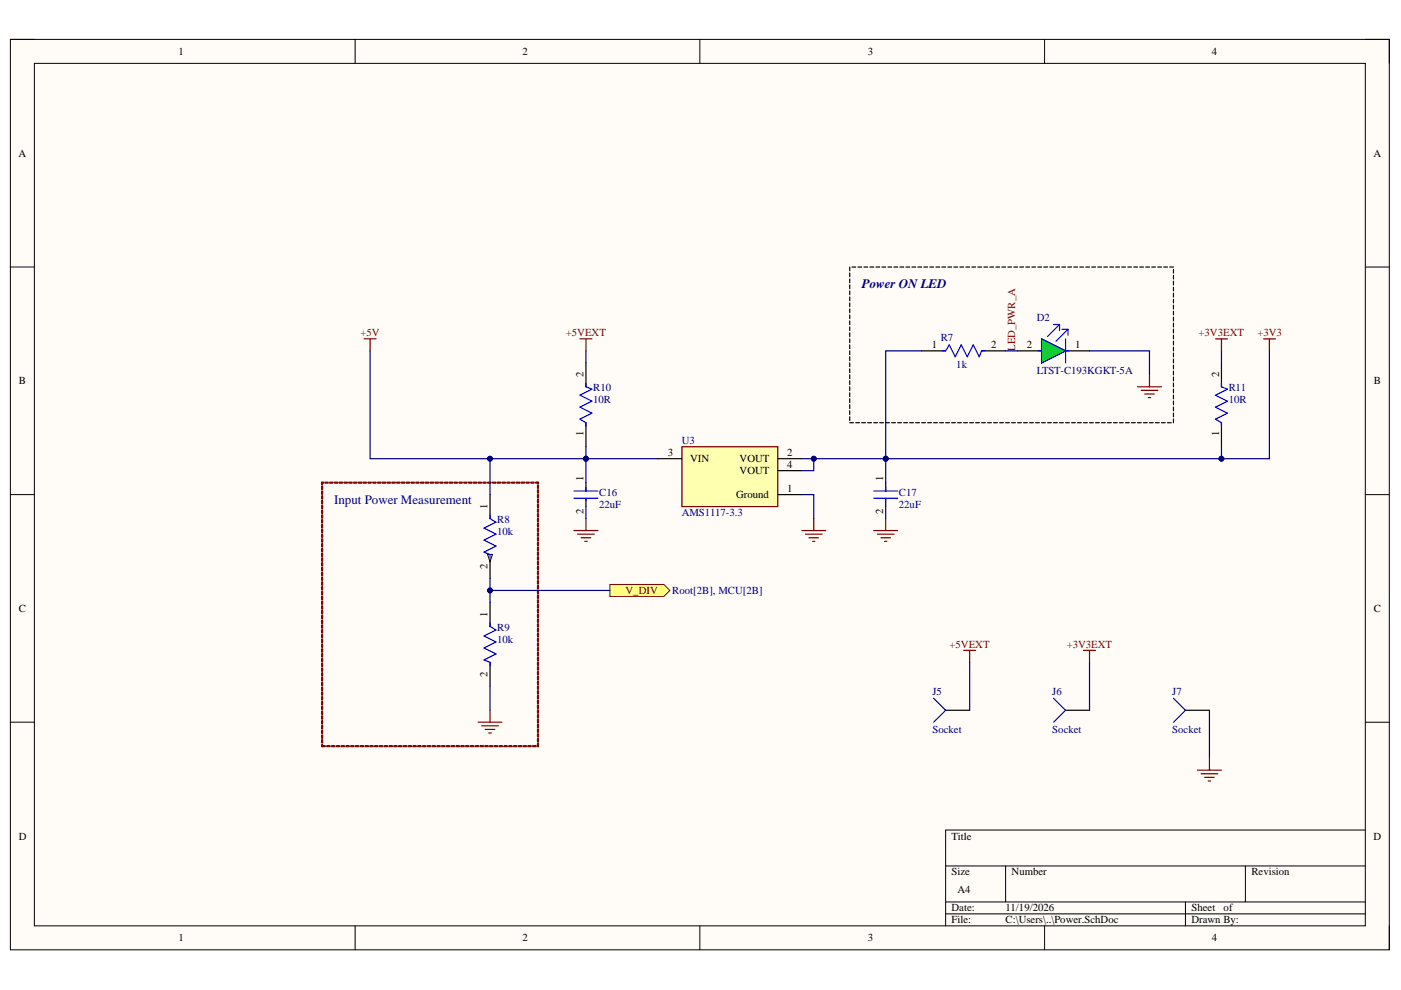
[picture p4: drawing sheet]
<svg xmlns="http://www.w3.org/2000/svg" width="297mm" height="210mm" viewBox="0 0 297 210" stroke-linecap="round" stroke-linejoin="round" font-family="sans-serif">
<defs><g id="words">
<g font-size="2.7" fill="#000080">
<text x="182.7" y="61.1">Power ON LED</text>
<text x="70.9" y="106.8">Input Power Measurement</text>
</g>
<g font-size="2.3">
<text x="37.9" y="11.7">1</text>
<text x="110.8" y="11.7">2</text>
<text x="184" y="11.7">3</text>
<text x="257" y="11.7">4</text>
<text x="3.9" y="33.2">A</text>
<text x="291.2" y="33.2">A</text>
<text x="197.6" y="73.9">1</text>
<text x="210.2" y="73.9">2</text>
<text x="217.7" y="73.9">2</text>
<text x="227.9" y="73.9">1</text>
<text x="4" y="81.5">B</text>
<text x="123.7" y="80" transform="rotate(-90 123.7 80)">2</text>
<text x="258.5" y="80" transform="rotate(-90 258.5 80)">2</text>
<text x="291.3" y="81.5">B</text>
<text x="123.7" y="92.5" transform="rotate(-90 123.7 92.5)">1</text>
<text x="258.5" y="92.5" transform="rotate(-90 258.5 92.5)">1</text>
<text x="141.6" y="96.7">3</text>
<text x="146.3" y="98">VIN</text>
<text x="156.8" y="98">VOUT</text>
<text x="156.8" y="100.5">VOUT</text>
<text x="166.9" y="96.7">2</text>
<text x="166.9" y="99.3">4</text>
<text x="103.4" y="107.9" transform="rotate(-90 103.4 107.9)">1</text>
<text x="123.7" y="102.1" transform="rotate(-90 123.7 102.1)">1</text>
<text x="156.1" y="105.6">Ground</text>
<text x="166.9" y="104.3">1</text>
<text x="187.3" y="102.1" transform="rotate(-90 187.3 102.1)">1</text>
<text x="123.7" y="109" transform="rotate(-90 123.7 109)">2</text>
<text x="187.3" y="109" transform="rotate(-90 187.3 109)">2</text>
<text x="103.4" y="120.7" transform="rotate(-90 103.4 120.7)">2</text>
<text x="4" y="129.7">C</text>
<text x="103.4" y="130.8" transform="rotate(-90 103.4 130.8)">1</text>
<text x="291.3" y="129.7">C</text>
<text x="103.4" y="143.5" transform="rotate(-90 103.4 143.5)">2</text>
<text x="4" y="178">D</text>
<text x="201.7" y="178">Title</text>
<text x="291.2" y="178">D</text>
<text x="201.7" y="185.6">Size</text>
<text x="214.5" y="185.6">Number</text>
<text x="265.3" y="185.6">Revision</text>
<text x="203" y="189.4">A4</text>
<text x="201.7" y="193.2">Date:</text>
<text x="201.7" y="195.8">File:</text>
<text x="213.2" y="193.2">11/19/2026</text>
<text x="213.2" y="195.8">C:\Users\..\Power.SchDoc</text>
<text x="252.6" y="193.2">Sheet</text>
<text x="252.6" y="195.8">Drawn By:</text>
<text x="259.4" y="193.2">of</text>
<text x="37.9" y="199.6">1</text>
<text x="110.8" y="199.6">2</text>
<text x="184" y="199.6">3</text>
<text x="257" y="199.6">4</text>
</g>
<g font-size="2.3" fill="#800000">
<text x="76.4" y="71.3">+5V</text>
<text x="120" y="71.3">+5VEXT</text>
<text x="254.1" y="71.3">+3V3EXT</text>
<text x="266.6" y="71.3">+3V3</text>
<text x="215.2" y="74.4" transform="rotate(-90 215.2 74.4)">LED_PWR_A</text>
<text x="132.6" y="125.9">V_DIV</text>
<text x="201.3" y="137.4">+5VEXT</text>
<text x="226.2" y="137.4">+3V3EXT</text>
</g>
<g font-size="2.3" fill="#000080">
<text x="219.8" y="68">D2</text>
<text x="199.5" y="72.4">R7</text>
<text x="202.8" y="77.9">1k</text>
<text x="125.8" y="83">R10</text>
<text x="219.8" y="79.2">LTST-C193KGKT-5A</text>
<text x="260.5" y="83">R11</text>
<text x="125.8" y="85.5">10R</text>
<text x="260.5" y="85.5">10R</text>
<text x="144.6" y="94.2">U3</text>
<text x="127" y="105.1">C16</text>
<text x="127" y="107.6">22uF</text>
<text x="190.6" y="105.1">C17</text>
<text x="190.6" y="107.6">22uF</text>
<text x="105.4" y="110.9">R8</text>
<text x="105.4" y="113.5">10k</text>
<text x="144.6" y="109.4">AMS1117-3.3</text>
<text x="142.5" y="125.9">Root[2B], MCU[2B]</text>
<text x="105.4" y="133.8">R9</text>
<text x="105.4" y="136.3">10k</text>
<text x="197.7" y="147.3">J5</text>
<text x="223.1" y="147.3">J6</text>
<text x="248.5" y="147.3">J7</text>
<text x="197.7" y="155.4">Socket</text>
<text x="223.1" y="155.4">Socket</text>
<text x="248.5" y="155.4">Socket</text>
</g>
</g></defs>
<path d="M2.2 8.4h292.4v193h-292.4z" fill-rule="evenodd" fill="#fffcf8"/>
<path d="M2.2 8.4h292.4v193h-292.4z" fill="none" stroke="#000" stroke-width=".21"/>
<path d="M7.3 13.4h282.2v182.9h-282.2z" fill-rule="evenodd" fill="#fffcf8"/>
<g fill="none" stroke="#000" stroke-width=".21">
<path d="M2.2 8.4h5.1M7.3 13.4h282.2v182.9h-282.2zM75.3 8.4v5M148.4 8.4v5M221.5 8.4v5M289.5 8.4h5.1v5M2.2 56.6h5.1M289.5 56.6h5.1M2.2 104.9h5.1M289.5 104.9h5.1M2.2 153.1h5.1M289.5 153.1h5.1"/>
<path d="M289.5 176h-89v20.3M75.3 196.3v5.1M148.4 196.3v5.1M200.5 183.6h89M200.5 191.2h89M200.5 193.8h89M213.2 183.6v7.6M221.5 196.3v5.1M251.3 191.2v5.1M264 183.6v7.6M294.6 196.3v5.1"/>
</g>
<path d="M144.6 94.7h20.3v12.7h-20.3z" fill-rule="evenodd" fill="#ffffb0"/>
<path d="M144.6 94.7h20.3v12.7h-20.3zM170 112.5h5.1M170.7 113.3h3.6M171.5 114h2.1M172.3 114.8h.5M172.5 110v2.5" fill="none" stroke="#800000" stroke-width=".25"/>
<path d="M139.5 97.3h5.1M164.9 97.3h5.1M164.9 99.8h5.1M103.9 104.9v5.1M103.9 117.6v5M164.9 104.9h5.1" fill="none" stroke="#000" stroke-width=".25"/>
<path d="M103.4 117.6h1l-.5 1.5z" fill="#f8fcff"/>
<path d="M103.4 117.6h1l-.5 1.5z" fill="none" stroke="#000" stroke-width=".21"/>
<path d="M103.9 109.2v.8l1.3 .7-2.6 1.3 2.6 1.2-2.6 1.3 2.6 1.3-2.6 1.3 1.3 .5v.7M103.9 132v.8l1.3 .8-2.6 1.2 2.6 1.3-2.6 1.3 2.6 1.2-2.6 1.3 1.3 .5v.8" fill="none" stroke="#00f" stroke-width=".25"/>
<path d="M103.9 127.7v5.1M103.9 140.4v5.1" fill="none" stroke="#000" stroke-width=".25"/>
<path d="M101.3 153.1h5.1M102.1 153.9h3.6M102.9 154.7h2M103.6 155.4h.5M103.9 150.6v2.5" fill="none" stroke="#800000" stroke-width=".25"/>
<path d="M129.3 123.9h11.5l1.2 1.3-1.2 1.3h-11.5z" fill-rule="evenodd" fill="#ffff80"/>
<path d="M129.3 123.9h11.5l1.2 1.3-1.2 1.3h-11.5z" fill="none" stroke="#800000" stroke-width=".21"/>
<path d="M215.7 74.4h5.1M225.9 74.4h5.1M124.2 102.3v1.8M124.2 105.9v1.5M187.8 102.3v1.8M187.8 105.9v1.5" fill="none" stroke="#000" stroke-width=".25"/>
<g fill="none" stroke="#00f" stroke-width=".25">
<path d="M220.1 74.4h.7M220.8 71.9l5.1 2.5-5.1 2.5zM223.4 68.8h1.2M224.6 68.8l-2.5 2.5M224.6 68.8v1.3M225.2 69.8h1.2M225.9 71.9v5M225.9 74.4h.8M226.4 69.8l-2.5 2.6M226.4 69.8v1.3M121.7 104.1h5.1M121.7 105.6h5.1"/>
<path d="M124.2 103.3v.8M124.2 105.9v.2M185.2 104.1h5.1M185.2 105.6h5.1M187.8 103.4v.7M187.8 105.9v.2"/>
</g>
<g fill="none" stroke="#800000" stroke-width=".25">
<path d="M243.7 79.5v2.5M241.2 82h5.1M241.9 82.8h3.6M242.7 83.5h2M243.5 84.3h.5M121.7 112.5h5.1M122.4 113.2h3.6M123.2 114h2M124 114.8h.5M124.2 110v2.5M185.2 112.5h5.1M186 113.3h3.6"/>
<path d="M186.8 114h2M187.5 114.8h.5M187.8 109.9v2.6"/>
</g>
<path d="M220.8 71.9l5.1 2.5-5.1 2.5z" fill="#0f0"/>
<path d="M199.7 74.4h.8l.8-1.3 1.2 2.6 1.3-2.6 1.3 2.6 1.2-2.6 1.3 2.6 .5-1.3h.8M220.8 71.9l5.1 2.5-5.1 2.5zM124.2 81.2v.8l1.3 .5-2.5 1.3 2.5 1.3-2.5 1.2 2.5 1.3-2.5 1.3 1.2 .7v.8M259 81.2v.8l1.2 .5-2.5 1.3 2.5 1.3-2.5 1.2 2.5 1.3-2.5 1.3 1.3 .7v.8" fill="none" stroke="#00f" stroke-width=".25"/>
<g fill="none" stroke="#000" stroke-width=".25">
<path d="M180.2 56.6v.8M180.2 57.9v.8M180.2 59.2v.7M180.6 56.6h.8M181.9 56.6h.8M183.2 56.6h.8M184.4 56.6h.8M185.7 56.6h.8M187 56.6h.8M188.3 56.6h.8M189.5 56.6h.8M190.8 56.6h.8"/>
<path d="M192.1 56.6h.8M193.3 56.6h.8M194.6 56.6h.8M195.9 56.6h.8M197.2 56.6h.7M198.4 56.6h.8M199.7 56.6h.8M201 56.6h.8M202.2 56.6h.8M203.5 56.6h.8M204.8 56.6h.8M206.1 56.6h.8"/>
<path d="M207.3 56.6h.8M208.6 56.6h.8M209.9 56.6h.8M211.1 56.6h.8M212.4 56.6h.8M213.7 56.6h.8M215 56.6h.7M216.2 56.6h.8M217.5 56.6h.8M218.8 56.6h.8M220 56.6h.8M221.3 56.6h.8"/>
<path d="M222.6 56.6h.8M223.8 56.6h.8M225.1 56.6h.8M226.4 56.6h.8M227.7 56.6h.8M228.9 56.6h.8M230.2 56.6h.8M231.5 56.6h.8M232.8 56.6h.7M234 56.6h.8M235.3 56.6h.8M236.6 56.6h.8"/>
<path d="M237.8 56.6h.8M239.1 56.6h.8M240.4 56.6h.8M241.6 56.6h.8M242.9 56.6h.8M244.2 56.6h.8M245.5 56.6h.8M246.7 56.6h.8M248 56.6h.8M248.8 57.1v.8M248.8 58.4v.8M248.8 59.6v.8"/>
<path d="M124.2 76.9v5.1M180.2 60.4v.8M180.2 61.7v.8M180.2 63v.8M180.2 64.2v.8M180.2 65.5v.8M180.2 66.8v.8M180.2 68v.8M180.2 69.3v.8M180.2 70.6v.8M180.2 71.9v.7M180.2 73.1v.8"/>
<path d="M180.2 74.4v.8M180.2 75.7v.8M180.2 76.9v.8M180.2 78.2v.8M180.2 79.5v.8M195.4 74.4h5.1M208.1 74.4h5.1M248.8 60.9v.8M248.8 62.2v.8M248.8 63.4v.8M248.8 64.7v.8M248.8 66v.8"/>
<path d="M248.8 67.2v.8M248.8 68.5v.8M248.8 69.8v.8M248.8 71.1v.8M248.8 72.3v.8M248.8 73.6v.8M248.8 74.9v.8M248.8 76.1v.8M248.8 77.4v.8M248.8 78.7v.8M248.8 79.9v.8M259 76.9v5.1"/>
<path d="M124.2 89.6v5.1M180.2 80.7v.8M180.2 82v.8M180.2 83.3v.8M180.2 84.6v.7M180.2 85.8v.8M180.2 87.1v.8M180.2 88.4v.8M180.2 89.6h.8M181.4 89.6h.8M182.7 89.6h.8M184 89.6h.8"/>
<path d="M185.2 89.6h.8M186.5 89.6h.8M187.8 89.6h.8M189.1 89.6h.7M190.3 89.6h.8M191.6 89.6h.8M192.9 89.6h.8M194.1 89.6h.8M195.4 89.6h.8M196.7 89.6h.8M197.9 89.6h.9M199.2 89.6h.8"/>
<path d="M200.5 89.6h.8M201.8 89.6h.8M203 89.6h.8M204.3 89.6h.8M205.6 89.6h.8M206.9 89.6h.7M208.1 89.6h.8M209.4 89.6h.8M210.7 89.6h.8M211.9 89.6h.8M213.2 89.6h.8M214.5 89.6h.8"/>
<path d="M215.7 89.6h.8M217 89.6h.8M218.3 89.6h.8M219.6 89.6h.8M220.8 89.6h.8M222.1 89.6h.8M223.4 89.6h.8M224.6 89.6h.8M225.9 89.6h.8M227.2 89.6h.8M228.5 89.6h.8M229.7 89.6h.8"/>
<path d="M231 89.6h.8M232.3 89.6h.8M233.5 89.6h.8M234.8 89.6h.8M236.1 89.6h.8M237.4 89.6h.7M238.6 89.6h.8M239.9 89.6h.8M241.2 89.6h.8M242.4 89.6h.8M243.7 89.6h.8M245 89.6h.8"/>
<path d="M246.3 89.6h.8M247.5 89.6h.8M248.8 81.2v.8M248.8 82.5v.8M248.8 83.8v.8M248.8 85v.8M248.8 86.3v.8M248.8 87.6v.8M248.8 88.8v.8M259 89.6v5.1"/>
</g>
<path d="M68.2 157.9l.2 .1-.1 .3zM68.2 156.8l.2 .1-.1 .7-.1-.2zM68.2 155.8l.2 .1-.1 .7-.1-.2zM68.2 154.8l.2 .1-.1 .6-.1-.1zM68.2 153.8l.2 .1-.1 .6-.1-.1zM68.2 152.8l.2 .1-.1 .6-.1-.1zM68.2 151.8l.2 .1-.1 .6-.1-.1zM68.2 150.8l.2 .1-.1 .6-.1-.1zM68.2 149.7l.2 .1-.1 .7-.1-.2zM68.2 148.7l.2 .1-.1 .7-.1-.2zM68.2 147.7l.2 .1-.1 .6-.1-.1zM68.2 146.7l.2 .1-.1 .6-.1-.1zM68.2 145.7l.2 .1-.1 .6-.1-.1zM68.2 144.7l.2 .1-.1 .6-.1-.1zM68.2 143.7l.2 .1-.1 .6-.1-.1zM68.2 142.6l.2 .1-.1 .7-.1-.2zM68.2 141.6l.2 .1-.1 .7-.1-.2zM68.2 140.6l.2 .1-.1 .6-.1-.1zM68.2 139.6l.2 .1-.1 .6-.1-.1zM68.2 138.6l.2 .1-.1 .6-.1-.1zM68.2 137.6l.2 .1-.1 .6-.1-.1zM68.2 136.6l.2 .1-.1 .6-.1-.1zM68.2 135.5l.2 .1-.1 .7-.1-.2zM68.2 134.5l.2 .1-.1 .7-.1-.2zM68.2 133.5l.2 .1-.1 .6-.1-.1zM68.2 132.5l.2 .1-.1 .6-.1-.1zM68.2 131.5l.2 .1-.1 .6-.1-.1zM68.2 130.5l.2 .1-.1 .6-.1-.1zM68.2 129.5l.2 .1-.1 .6-.1-.1zM68.2 128.4l.2 .1-.1 .7-.1-.2zM68.2 127.4l.2 .1-.1 .7-.1-.2zM68.2 126.4l.2 .1-.1 .6-.1-.1zM68.2 125.4l.2 .1-.1 .6-.1-.1zM68.2 124.4l.2 .1-.1 .6-.1-.1zM68.2 123.4l.2 .1-.1 .6-.1-.1zM68.2 122.4l.2 .1-.1 .6-.1-.1zM68.2 121.3l.2 .1-.1 .7-.1-.2zM68.2 120.3l.2 .1-.1 .7-.1-.2zM68.2 119.3l.2 .1-.1 .6-.1-.1zM68.2 118.3l.2 .1-.1 .6-.1-.1zM68.2 117.3l.2 .1-.1 .6-.1-.1zM68.2 116.3l.2 .1-.1 .6-.1-.1zM68.2 115.3l.2 .1-.1 .6-.1-.1zM68.2 114.2l.2 .1-.1 .7-.1-.2zM68.2 113.2l.2 .1-.1 .7-.1-.2zM68.2 112.2l.2 .1-.1 .6-.1-.1zM68.2 111.2l.2 .1-.1 .6-.1-.1zM68.2 110.2l.2 .1-.1 .6-.1-.1zM68.2 109.2l.2 .1-.1 .6-.1-.1zM68.2 108.2l.2 .1-.1 .6-.1-.1zM68.2 107.1l.2 .1-.1 .7-.1-.2zM68.2 106.1l.2 .1-.1 .7-.1-.2zM68.2 105.1l.2 .1-.1 .6-.1-.1zM68.2 104.1l.2 .1-.1 .6-.1-.1zM68.2 103.1l.2 .1-.1 .6-.1-.1zM68.2 102.2l.4 .1-.3 .2 .1-.2-.1 .5zM68.9 102.2h.6l.1 .1-.6 .2zM69.9 102.2h.6l.1 .1-.6 .2zM70.9 102.2h.6l.1 .1-.6 .2zM71.9 102.2h.6l.2 .1-.7 .2zM72.9 102.2h.6l.2 .1-.7 .2zM74 102.2h.6l.1 .1-.7 .2zM75 102.2h.6l.1 .1-.6 .2zM76 102.2h.6l.1 .1-.6 .2zM77 102.2h.6l.1 .1-.6 .2zM78 102.2h.6l.1 .1-.6 .2zM79 102.2h.6l.2 .1-.7 .2zM80 102.2h.6l.2 .1-.7 .2zM81.1 102.2h.6l.1 .1-.6 .2zM82.1 102.2h.6l.1 .1-.6 .2zM83.1 102.2h.6l.1 .1-.6 .2zM84.1 102.2h.6l.1 .1-.6 .2zM85.1 102.2h.6l.1 .1-.6 .2zM86.1 102.2h.6l.2 .1-.7 .2zM87.2 102.2h.6l.1 .1-.7 .2zM88.2 102.2h.6l.1 .1-.6 .2zM89.2 102.2h.6l.1 .1-.6 .2zM90.2 102.2h.6l.1 .1-.6 .2zM91.2 102.2h.6l.1 .1-.6 .2zM92.2 102.2h.6l.2 .1-.7 .2zM93.2 102.2h.6l.2 .1-.7 .2zM94.3 102.2h.6l.1 .1-.6 .2zM95.3 102.2h.6l.1 .1-.6 .2zM96.3 102.2h.6l.1 .1-.6 .2zM97.3 102.2h.6l.1 .1-.6 .2zM98.3 102.2h.6l.1 .1-.6 .2zM99.3 102.2h.6l.2 .1-.7 .2zM100.4 102.2h.6l.1 .1-.7 .2zM101.4 102.2h.6l.1 .1-.6 .2zM102.4 102.2h.6l.1 .1-.6 .2zM103.4 102.2h.6l.1 .1-.6 .2zM104.4 102.2h.6l.1 .1-.6 .2zM105.4 102.2h.6l.2 .1-.7 .2zM106.4 102.2h.6l.2 .1-.7 .2zM107.5 102.2h.6l.1 .1-.6 .2zM108.5 102.2h.6l.1 .1-.6 .2zM109.5 102.2h.6l.1 .1-.6 .2zM110.5 102.2h.6l.1 .1-.6 .2zM111.5 102.2h.6l.1 .1-.6 .2zM112.5 102.2h.6l.2 .1-.7 .2zM113.6 102.2h.6v.2l-.1 .2-.2-.3 .2 .2h-.5zM114 102.8l.2 .1-.1 .7-.2-.2zM114 103.9h.2l-.1 .7-.2-.1zM114 104.9l.2 .1-.1 .6-.2-.1zM114 105.9l.2 .1-.1 .6-.2-.1zM114 106.9l.2 .1-.1 .6-.2-.1zM114 107.9l.2 .1-.1 .6-.2-.1zM114 108.9l.2 .1-.1 .7-.2-.2zM114 109.9l.2 .1-.1 .7-.2-.2zM114 111h.2l-.1 .7-.2-.1zM114 112l.2 .1-.1 .6-.2-.1zM114 113l.2 .1-.1 .6-.2-.1zM114 114l.2 .1-.1 .6-.2-.1zM114 115l.2 .1-.1 .6-.2-.1zM114 116l.2 .1-.1 .7-.2-.2zM114 117l.2 .1-.1 .7-.2-.2zM114 118.1h.2l-.1 .7-.2-.1zM114 119.1l.2 .1-.1 .6-.2-.1zM114 120.1l.2 .1-.1 .6-.2-.1zM114 121.1l.2 .1-.1 .6-.2-.1zM114 122.1l.2 .1-.1 .6-.2-.1zM114 123.1l.2 .1-.1 .7-.2-.2zM114 124.1l.2 .1-.1 .7-.2-.2zM114 125.2h.2l-.1 .7-.2-.1zM114 126.2l.2 .1-.1 .6-.2-.1zM114 127.2l.2 .1-.1 .6-.2-.1zM114 128.2l.2 .1-.1 .6-.2-.1zM114 129.2l.2 .1-.1 .6-.2-.1zM114 130.2l.2 .1-.1 .7-.2-.2zM114 131.2l.2 .1-.1 .7-.2-.2zM114 132.3h.2l-.1 .7-.2-.1zM114 133.3l.2 .1-.1 .6-.2-.1zM114 134.3l.2 .1-.1 .6-.2-.1zM114 135.3l.2 .1-.1 .6-.2-.1zM114 136.3l.2 .1-.1 .6-.2-.1zM114 137.3l.2 .1-.1 .7-.2-.2zM114 138.3l.2 .1-.1 .7-.2-.2zM114 139.4h.2l-.1 .7-.2-.1zM114 140.4l.2 .1-.1 .6-.2-.1zM114 141.4l.2 .1-.1 .6-.2-.1zM114 142.4l.2 .1-.1 .6-.2-.1zM114 143.4l.2 .1-.1 .6-.2-.1zM114 144.4l.2 .1-.1 .7-.2-.2zM114 145.4l.2 .1-.1 .7-.2-.2zM114 146.5h.2l-.1 .7-.2-.1zM114 147.5l.2 .1-.1 .6-.2-.1zM114 148.5l.2 .1-.1 .6-.2-.1zM114 149.5l.2 .1-.1 .6-.2-.1zM114 150.5l.2 .1-.1 .6-.2-.1zM114 151.5l.2 .1-.1 .7-.2-.2zM114 152.5l.2 .1-.1 .7-.2-.2zM114 153.6h.2l-.1 .7-.2-.1zM114 154.6l.2 .1-.1 .6-.2-.1zM114 155.6l.2 .1-.1 .6-.2-.1zM114 156.6l.2 .1-.1 .6-.2-.1zM114 157.6l.2 .1v.6l-.3-.1 .2-.1-.2 .1zM112.9 158.1h.6l.2 .1-.7 .1zM111.9 158.1h.6l.2 .1-.7 .1zM110.9 158.1h.6l.1 .1-.6 .1zM109.9 158.1h.6l.1 .1-.6 .1zM108.9 158.1h.6l.1 .1-.6 .1zM107.9 158.1h.6l.1 .1-.6 .1zM106.9 158.1h.6l.1 .1-.7 .1zM105.8 158.1h.6l.2 .1-.7 .1zM104.8 158.1h.6l.1 .1-.6 .1zM103.8 158.1h.6l.1 .1-.6 .1zM102.8 158.1h.6l.1 .1-.6 .1zM101.8 158.1h.6l.1 .1-.6 .1zM100.8 158.1h.6l.1 .1-.6 .1zM99.7 158.1h.6l.2 .1-.7 .1zM98.7 158.1h.6l.2 .1-.7 .1zM97.7 158.1h.6l.1 .1-.6 .1zM96.7 158.1h.6l.1 .1-.6 .1zM95.7 158.1h.6l.1 .1-.6 .1zM94.7 158.1h.6l.1 .1-.6 .1zM93.7 158.1h.6l.1 .1-.7 .1zM92.6 158.1h.6l.2 .1-.7 .1zM91.6 158.1h.6l.1 .1-.6 .1zM90.6 158.1h.6l.1 .1-.6 .1zM89.6 158.1h.6l.1 .1-.6 .1zM88.6 158.1h.6l.1 .1-.6 .1zM87.6 158.1h.6l.1 .1-.6 .1zM86.5 158.1h.6l.2 .1-.7 .1zM85.5 158.1h.6l.2 .1-.7 .1zM84.5 158.1h.6l.1 .1-.6 .1zM83.5 158.1h.6l.1 .1-.6 .1zM82.5 158.1h.6l.1 .1-.6 .1zM81.5 158.1h.6l.1 .1-.6 .1zM80.5 158.1h.6l.1 .1-.7 .1zM79.4 158.1h.6l.2 .1-.7 .1zM78.4 158.1h.6l.1 .1-.6 .1zM77.4 158.1h.6l.1 .1-.6 .1zM76.4 158.1h.6l.1 .1-.6 .1zM75.4 158.1h.6l.1 .1-.6 .1zM74.4 158.1h.6l.1 .1-.6 .1zM73.3 158.1h.6l.2 .1-.7 .1zM72.3 158.1h.6l.2 .1-.7 .1zM71.3 158.1h.6l.1 .1-.6 .1zM70.3 158.1h.6l.1 .1-.6 .1zM69.3 158.1h.6l.1 .1-.6 .1zM68.3 158.1h.6l.1 .1-.6 .1z" fill="#800000" stroke="#800000" stroke-width=".21"/>
<path d="M77.2 71.9h2.5M78.5 71.9v2.5M267.9 71.9h2.5M269.1 71.9v2.5" fill="none" stroke="#800000" stroke-width=".25"/>
<path d="M170 97.3h2.5v2.5h-2.5M170 104.9h2.5v5.1" fill="none" stroke="#000080" stroke-width=".25"/>
<circle cx="172.5" cy="97.3" r=".51" fill="#000080"/>
<circle cx="172.5" cy="97.3" r=".51" fill="none" stroke="#000080" stroke-width=".21"/>
<path d="M103.9 122.6v5.1M103.9 145.5v5.1" fill="none" stroke="#000080" stroke-width=".25"/>
<circle cx="103.9" cy="125.2" r=".51" fill="#000080"/>
<circle cx="103.9" cy="125.2" r=".51" fill="none" stroke="#000080" stroke-width=".21"/>
<path d="M103.9 97.3v7.6" fill="none" stroke="#000080" stroke-width=".25"/>
<circle cx="103.9" cy="97.3" r=".51" fill="#000080"/>
<circle cx="103.9" cy="97.3" r=".51" fill="none" stroke="#000080" stroke-width=".21"/>
<path d="M103.9 125.2h25.4" fill="none" stroke="#000080" stroke-width=".25"/>
<circle cx="103.9" cy="125.2" r=".51" fill="#000080"/>
<circle cx="103.9" cy="125.2" r=".51" fill="none" stroke="#000080" stroke-width=".21"/>
<path d="M124.2 97.3v5M124.2 107.4v2.6" fill="none" stroke="#000080" stroke-width=".25"/>
<circle cx="124.2" cy="97.3" r=".51" fill="#000080"/>
<circle cx="124.2" cy="97.3" r=".51" fill="none" stroke="#000080" stroke-width=".21"/>
<path d="M187.8 97.3v5M187.8 107.4v2.5" fill="none" stroke="#000080" stroke-width=".25"/>
<circle cx="187.8" cy="97.3" r=".51" fill="#000080"/>
<circle cx="187.8" cy="97.3" r=".51" fill="none" stroke="#000080" stroke-width=".21"/>
<path d="M195.4 74.4h-7.6v22.9M213.2 74.4h2.5M231 74.4h12.7v5.1" fill="none" stroke="#000080" stroke-width=".25"/>
<circle cx="187.8" cy="97.3" r=".51" fill="#000080"/>
<circle cx="187.8" cy="97.3" r=".51" fill="none" stroke="#000080" stroke-width=".21"/>
<path d="M269.1 74.4v22.9h-96.6" fill="none" stroke="#000080" stroke-width=".25"/>
<circle cx="259" cy="97.3" r=".51" fill="#000080"/>
<circle cx="259" cy="97.3" r=".51" fill="none" stroke="#000080" stroke-width=".21"/>
<circle cx="187.8" cy="97.3" r=".51" fill="#000080"/>
<circle cx="187.8" cy="97.3" r=".51" fill="none" stroke="#000080" stroke-width=".21"/>
<circle cx="172.5" cy="97.3" r=".51" fill="#000080"/>
<circle cx="172.5" cy="97.3" r=".51" fill="none" stroke="#000080" stroke-width=".21"/>
<path d="M78.5 74.4v22.9h61" fill="none" stroke="#000080" stroke-width=".25"/>
<circle cx="103.9" cy="97.3" r=".51" fill="#000080"/>
<circle cx="103.9" cy="97.3" r=".51" fill="none" stroke="#000080" stroke-width=".21"/>
<circle cx="124.2" cy="97.3" r=".51" fill="#000080"/>
<circle cx="124.2" cy="97.3" r=".51" fill="none" stroke="#000080" stroke-width=".21"/>
<path d="M123 71.9h2.5M124.2 71.9v2.5M257.7 71.9h2.5M259 71.9v2.5" fill="none" stroke="#800000" stroke-width=".25"/>
<path d="M124.2 94.7v2.6" fill="none" stroke="#000080" stroke-width=".25"/>
<circle cx="124.2" cy="97.3" r=".51" fill="#000080"/>
<circle cx="124.2" cy="97.3" r=".51" fill="none" stroke="#000080" stroke-width=".21"/>
<path d="M124.2 74.4v2.5M259 94.7v2.6" fill="none" stroke="#000080" stroke-width=".25"/>
<circle cx="259" cy="97.3" r=".51" fill="#000080"/>
<circle cx="259" cy="97.3" r=".51" fill="none" stroke="#000080" stroke-width=".21"/>
<path d="M259 74.4v2.5M205.6 140.4v10.2M231 140.4v10.2M256.4 150.6v10.1" fill="none" stroke="#000080" stroke-width=".25"/>
<path d="M200.5 150.6h5.1M225.9 150.6h5.1M251.3 150.6h5.1" fill="none" stroke="#000" stroke-width=".25"/>
<path d="M197.9 148l2.6 2.6-2.6 2.5M223.4 148l2.5 2.6-2.5 2.5M248.8 148l2.5 2.6-2.5 2.5" fill="none" stroke="#00f" stroke-width=".25"/>
<path d="M204.3 137.9h2.6M205.6 137.9v2.5M229.7 137.9h2.6M231 137.9v2.5M253.9 163.3h5.1M254.6 164.1h3.6M255.4 164.8h2M256.2 165.6h.5M256.4 160.7v2.6" fill="none" stroke="#800000" stroke-width=".25"/>
<use href="#words"/>
</svg>
